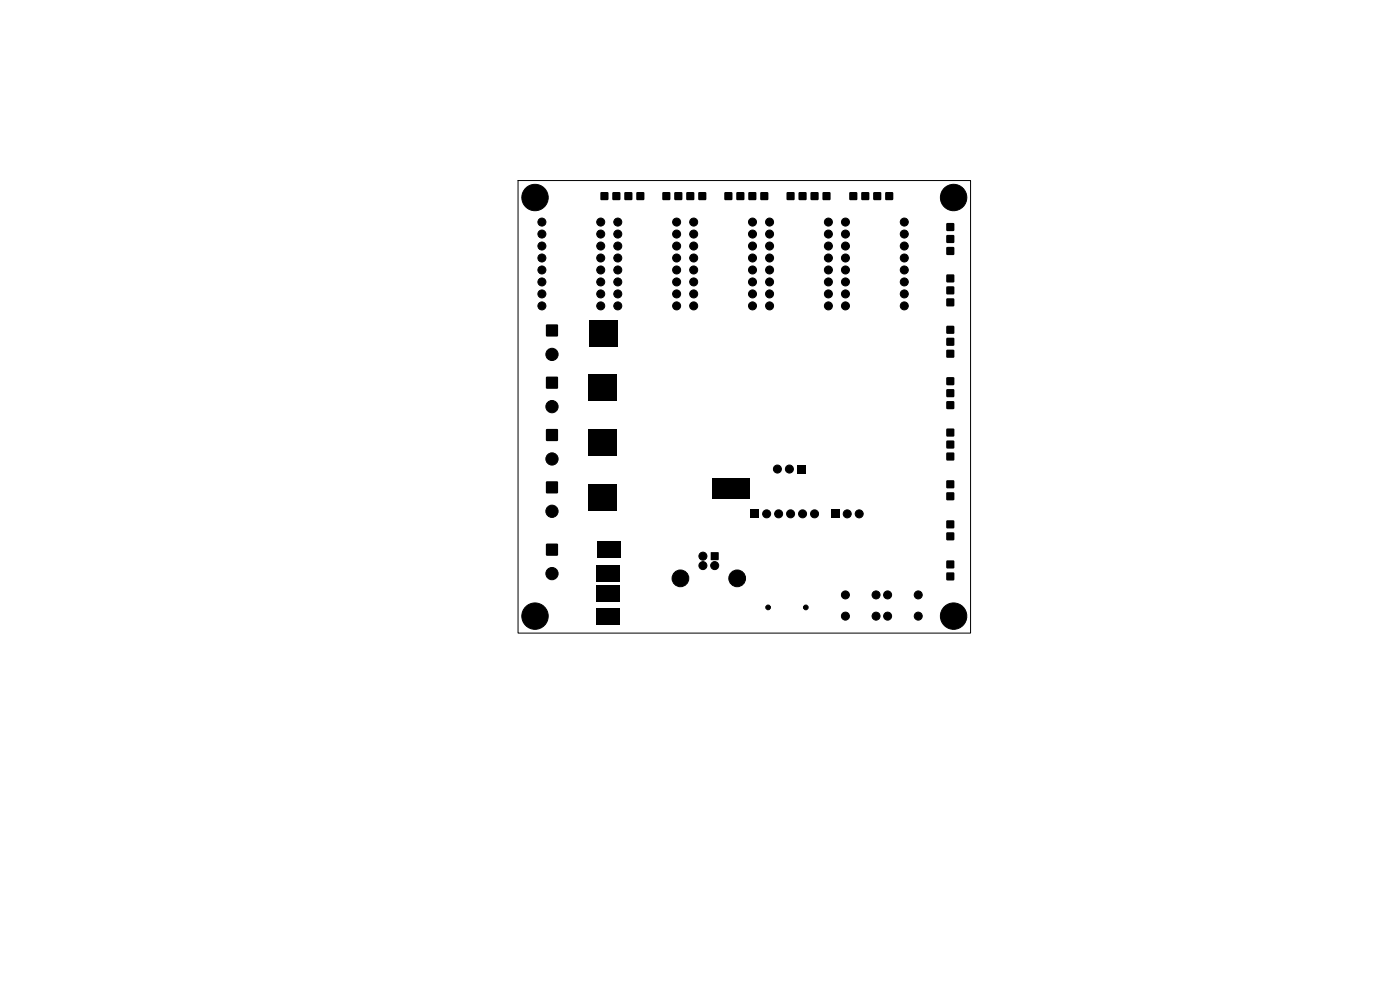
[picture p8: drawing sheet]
<svg xmlns="http://www.w3.org/2000/svg" width="297mm" height="210mm" viewBox="0 0 297 210" stroke-linecap="round" stroke-linejoin="round" font-family="sans-serif">
<g fill="#000">
<path d="M127.4 40.8h1.6v1.6h-1.6zM130 40.8h1.6v1.6h-1.6zM132.5 40.8h1.6v1.6h-1.6zM135 40.8h1.6v1.6h-1.6zM140.6 40.8h1.6v1.6h-1.6zM143.1 40.8h1.6v1.6h-1.6zM145.6 40.8h1.6v1.6h-1.6zM148.2 40.8h1.6v1.6h-1.6zM153.7 40.8h1.6v1.6h-1.6zM156.3 40.8h1.6v1.6h-1.6zM158.8 40.8h1.6v1.6h-1.6zM161.3 40.8h1.6v1.6h-1.6z"/>
<path d="M166.9 40.8h1.6v1.6h-1.6zM169.5 40.8h1.6v1.6h-1.6zM172 40.8h1.6v1.6h-1.6zM174.5 40.8h1.6v1.6h-1.6zM180.2 40.8h1.6v1.6h-1.6zM182.8 40.8h1.6v1.6h-1.6zM185.3 40.8h1.6v1.6h-1.6zM187.8 40.8h1.6v1.6h-1.6zM200.8 52.4h1.6v1.6h-1.6zM200.8 49.9h1.6v1.6h-1.6zM200.8 47.4h1.6v1.6h-1.6zM200.8 58.3h1.6v1.6h-1.6z"/>
<path d="M115.9 68.9h2.4v2.4h-2.4zM115.9 80h2.4v2.4h-2.4zM124.8 79.5h6.2v5.6h-6.2zM124.9 67.9h6.1v5.6h-6.1zM200.8 63.3h1.6v1.6h-1.6zM200.8 60.8h1.6v1.6h-1.6zM200.8 74.2h1.6v1.6h-1.6zM200.8 71.7h1.6v1.6h-1.6zM200.8 69.2h1.6v1.6h-1.6zM115.9 91.1h2.4v2.4h-2.4zM124.8 91.1h6.2v5.6h-6.2zM169.2 98.7h1.7v1.7h-1.7z"/>
<path d="M200.8 85.1h1.6v1.6h-1.6zM200.8 82.6h1.6v1.6h-1.6zM200.8 80.1h1.6v1.6h-1.6zM200.8 96h1.6v1.6h-1.6zM200.8 93.5h1.6v1.6h-1.6zM200.8 91h1.6v1.6h-1.6zM115.9 115.4h2.4v2.4h-2.4zM115.9 102.2h2.4v2.4h-2.4zM126.5 119.9h5v3.5h-5zM126.6 114.9h5v3.5h-5zM124.8 102.7h6.2v5.6h-6.2zM150.8 117.2h1.6v1.6h-1.6z"/>
<path d="M151 101.3h8v4.5h-8zM159.3 108.2h1.6v1.7h-1.6zM176.3 108.2h1.7v1.7h-1.7zM200.8 113h1.6v1.6h-1.6zM200.8 110.4h1.6v1.6h-1.6zM200.8 104.5h1.6v1.6h-1.6zM200.8 101.9h1.6v1.6h-1.6zM126.5 124.1h5v3.5h-5zM126.5 129.1h5v3.5h-5zM200.8 121.5h1.6v1.6h-1.6zM200.8 118.9h1.6v1.6h-1.6z"/>
</g>
<g fill="#000" stroke="#000" stroke-width=".21">
<circle cx="113.5" cy="41.9" r="2.8"/>
<circle cx="115" cy="57.3" r=".85"/>
<circle cx="115" cy="59.8" r=".85"/>
<circle cx="115" cy="47.1" r=".85"/>
<circle cx="115" cy="54.7" r=".85"/>
<circle cx="115" cy="52.2" r=".85"/>
<circle cx="115" cy="49.6" r=".85"/>
<circle cx="127.4" cy="49.6" r=".85"/>
<circle cx="127.4" cy="59.8" r=".85"/>
<circle cx="127.4" cy="52.2" r=".85"/>
<circle cx="127.4" cy="54.7" r=".85"/>
<circle cx="127.4" cy="47.1" r=".85"/>
<circle cx="127.4" cy="57.3" r=".85"/>
<circle cx="131.1" cy="47.1" r=".85"/>
<circle cx="131.1" cy="52.2" r=".85"/>
<circle cx="131.1" cy="59.8" r=".85"/>
<circle cx="131.1" cy="54.7" r=".85"/>
<circle cx="131.1" cy="49.6" r=".85"/>
<circle cx="131.1" cy="57.3" r=".85"/>
<circle cx="143.5" cy="47.1" r=".85"/>
<circle cx="143.5" cy="59.8" r=".85"/>
<circle cx="143.5" cy="57.3" r=".85"/>
<circle cx="143.5" cy="54.7" r=".85"/>
<circle cx="143.5" cy="49.6" r=".85"/>
<circle cx="143.5" cy="52.2" r=".85"/>
<circle cx="147.2" cy="49.6" r=".85"/>
<circle cx="147.2" cy="52.2" r=".85"/>
<circle cx="147.2" cy="54.7" r=".85"/>
<circle cx="147.2" cy="47.1" r=".85"/>
<circle cx="147.2" cy="57.3" r=".85"/>
<circle cx="147.2" cy="59.8" r=".85"/>
<circle cx="159.6" cy="54.7" r=".85"/>
<circle cx="159.6" cy="49.6" r=".85"/>
<circle cx="159.6" cy="52.2" r=".85"/>
<circle cx="159.6" cy="57.3" r=".85"/>
<circle cx="159.6" cy="47.1" r=".85"/>
<circle cx="159.6" cy="59.8" r=".85"/>
<circle cx="163.3" cy="47.1" r=".85"/>
<circle cx="163.3" cy="57.3" r=".85"/>
<circle cx="163.3" cy="52.2" r=".85"/>
<circle cx="163.3" cy="49.6" r=".85"/>
<circle cx="163.3" cy="59.8" r=".85"/>
<circle cx="163.3" cy="54.7" r=".85"/>
<circle cx="175.7" cy="57.3" r=".85"/>
<circle cx="175.7" cy="54.7" r=".85"/>
<circle cx="175.7" cy="49.6" r=".85"/>
<circle cx="175.7" cy="52.2" r=".85"/>
<circle cx="175.7" cy="47.1" r=".85"/>
<circle cx="175.7" cy="59.8" r=".85"/>
<circle cx="179.4" cy="49.6" r=".85"/>
<circle cx="179.4" cy="54.7" r=".85"/>
<circle cx="179.4" cy="47.1" r=".85"/>
<circle cx="179.4" cy="57.3" r=".85"/>
<circle cx="179.4" cy="59.8" r=".85"/>
<circle cx="179.4" cy="52.2" r=".85"/>
<circle cx="191.8" cy="47.1" r=".85"/>
<circle cx="191.8" cy="49.6" r=".85"/>
<circle cx="191.8" cy="57.3" r=".85"/>
<circle cx="191.8" cy="59.8" r=".85"/>
<circle cx="191.8" cy="54.7" r=".85"/>
<circle cx="191.8" cy="52.2" r=".85"/>
<circle cx="202.3" cy="41.9" r="2.8"/>
<circle cx="115" cy="62.3" r=".85"/>
<circle cx="115" cy="64.9" r=".85"/>
<circle cx="117.1" cy="75.2" r="1.3"/>
<circle cx="127.4" cy="64.9" r=".85"/>
<circle cx="127.4" cy="62.3" r=".85"/>
<circle cx="131.1" cy="64.9" r=".85"/>
<circle cx="131.1" cy="62.3" r=".85"/>
<circle cx="143.5" cy="62.3" r=".85"/>
<circle cx="143.5" cy="64.9" r=".85"/>
<circle cx="147.2" cy="62.3" r=".85"/>
<circle cx="147.2" cy="64.9" r=".85"/>
<circle cx="159.6" cy="64.9" r=".85"/>
<circle cx="159.6" cy="62.3" r=".85"/>
<circle cx="163.3" cy="64.9" r=".85"/>
<circle cx="163.3" cy="62.3" r=".85"/>
<circle cx="175.7" cy="64.9" r=".85"/>
<circle cx="175.7" cy="62.3" r=".85"/>
<circle cx="179.4" cy="62.3" r=".85"/>
<circle cx="179.4" cy="64.9" r=".85"/>
<circle cx="191.8" cy="64.9" r=".85"/>
<circle cx="191.8" cy="62.3" r=".85"/>
<circle cx="117.1" cy="86.3" r="1.3"/>
<circle cx="117.1" cy="97.4" r="1.3"/>
<circle cx="164.9" cy="99.5" r=".85"/>
<circle cx="167.5" cy="99.5" r=".85"/>
<circle cx="117.1" cy="108.5" r="1.3"/>
<circle cx="149.1" cy="120" r=".85"/>
<circle cx="149.1" cy="118" r=".85"/>
<circle cx="151.6" cy="120" r=".85"/>
<circle cx="162.6" cy="109" r=".85"/>
<circle cx="165.2" cy="109" r=".85"/>
<circle cx="167.7" cy="109" r=".85"/>
<circle cx="170.3" cy="109" r=".85"/>
<circle cx="172.8" cy="109" r=".85"/>
<circle cx="179.7" cy="109" r=".85"/>
<circle cx="182.3" cy="109" r=".85"/>
<circle cx="113.5" cy="130.7" r="2.8"/>
<circle cx="117.1" cy="121.7" r="1.3"/>
<circle cx="144.3" cy="122.7" r="1.77"/>
<circle cx="156.4" cy="122.7" r="1.78"/>
<circle cx="163" cy="128.9" r=".5"/>
<circle cx="170.9" cy="128.9" r=".5"/>
<circle cx="179.3" cy="126.2" r=".85"/>
<circle cx="179.3" cy="130.7" r=".85"/>
<circle cx="185.8" cy="126.2" r=".85"/>
<circle cx="185.8" cy="130.7" r=".85"/>
<circle cx="188.3" cy="126.2" r=".85"/>
<circle cx="188.3" cy="130.7" r=".85"/>
<circle cx="194.8" cy="126.2" r=".85"/>
<circle cx="194.8" cy="130.7" r=".85"/>
<circle cx="202.3" cy="130.7" r="2.8"/>
</g>
<path d="M109.9 38.3h96v96h-96z" fill="none" stroke="#000" stroke-width=".21"/>
</svg>
